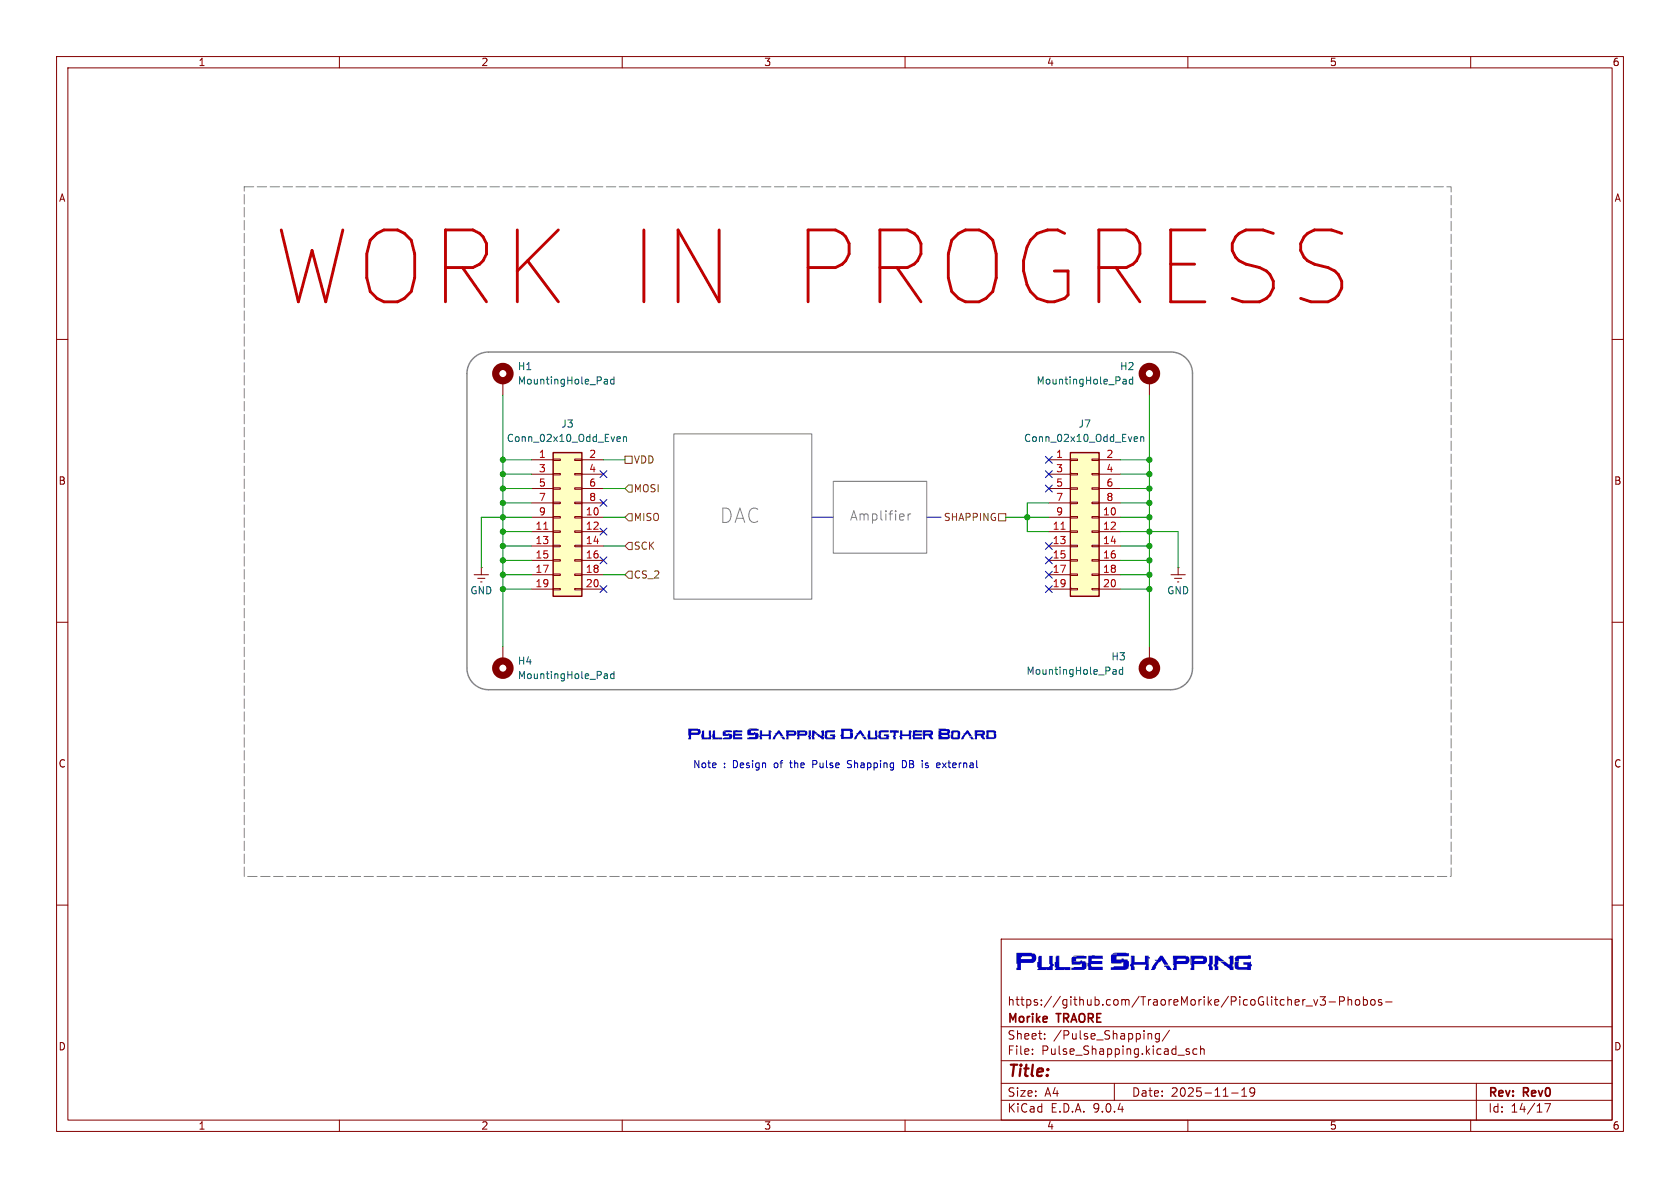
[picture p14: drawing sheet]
<svg xmlns="http://www.w3.org/2000/svg" width="297mm" height="210mm" viewBox="0 0 297 210" stroke-linecap="round" stroke-linejoin="round" font-family="sans-serif">
<defs><g id="words">
<text font-size="17.7" fill="#c20000" x="48.4" y="54.6">WORK IN PROGRESS</text>
<g font-size="4.2" fill="#0000c2">
<text x="179.5" y="172">Pulse</text>
<text x="196.2" y="172">Shapping</text>
</g>
<text font-size="3.5" fill="#848484" x="127.2" y="92.7">DAC</text>
<text font-size="2.8" fill="#840000" x="178" y="190.9">Title:</text>
<g font-size="2.7" fill="#0000c2">
<text x="121.6" y="131">Pulse</text>
<text x="132" y="131">Shapping</text>
<text x="148.5" y="131">Daugther</text>
<text x="165.7" y="131">Board</text>
</g>
<text font-size="2.3" fill="#848484" x="150.2" y="92.2">Amplifier</text>
<g font-size="2.1" fill="#840000">
<text x="178" y="178">https://github.com/TraoreMorike/PicoGlitcher_v3-Phobos-</text>
<text x="178" y="184">Sheet:</text>
<text x="178" y="181.2">Morike</text>
<text x="186.2" y="184">/Pulse_Shapping/</text>
<text x="187" y="181.2">TRAORE</text>
<text x="178" y="186.7">File:</text>
<text x="184.1" y="186.7">Pulse_Shapping.kicad_sch</text>
<text x="178" y="196.9">KiCad</text>
<text x="178" y="194.1">Size:</text>
<text x="184.7" y="194.1">A4</text>
<text x="185.7" y="196.9">E.D.A.</text>
<text x="193.3" y="196.9">9.0.4</text>
<text x="200" y="194.1">Date:</text>
<text x="207" y="194.1">2025-11-19</text>
<text x="263" y="194.3">Rev:</text>
<text x="263" y="196.9">Id:</text>
<text x="267.1" y="196.9">14/17</text>
<text x="269.4" y="194.3">Rev0</text>
</g>
<g font-size="1.8" fill="#840000">
<text x="35" y="11.9">1</text>
<text x="85" y="11.9">2</text>
<text x="135" y="11.9">3</text>
<text x="185" y="11.9">4</text>
<text x="235" y="11.9">5</text>
<text x="285" y="11.9">6</text>
<text x="10.3" y="35.9">A</text>
<text x="285.3" y="35.9">A</text>
<text x="10.3" y="85.9">B</text>
<text x="285.3" y="85.9">B</text>
<text x="10.3" y="135.9">C</text>
<text x="285.3" y="135.9">C</text>
<text x="10.3" y="185.9">D</text>
<text x="285.3" y="185.9">D</text>
<text x="35" y="199.9">1</text>
<text x="85" y="199.9">2</text>
<text x="135" y="199.9">3</text>
<text x="185" y="199.9">4</text>
<text x="235" y="199.9">5</text>
<text x="285" y="199.9">6</text>
</g>
<g font-size="1.8" fill="#006464">
<text x="91.4" y="65.6">H1</text>
<text x="197.9" y="65.6">H2</text>
<text x="91.4" y="68.2">MountingHole_Pad</text>
<text x="183.2" y="68.2">MountingHole_Pad</text>
<text x="99.1" y="75.8">J3</text>
<text x="190.6" y="75.8">J7</text>
<text x="89.5" y="78.3">Conn_02x10_Odd_Even</text>
<text x="180.9" y="78.3">Conn_02x10_Odd_Even</text>
<text x="83.1" y="105.3">GND</text>
<text x="206.2" y="105.3">GND</text>
<text x="91.4" y="117.7">H4</text>
<text x="181.4" y="119.5">MountingHole_Pad</text>
<text x="196.4" y="116.9">H3</text>
<text x="91.4" y="120.2">MountingHole_Pad</text>
</g>
<g font-size="1.8" fill="#a90000">
<text x="95.2" y="81">1</text>
<text x="95.2" y="83.6">3</text>
<text x="104.1" y="81">2</text>
<text x="104.1" y="83.6">4</text>
<text x="186.6" y="81">1</text>
<text x="186.6" y="83.6">3</text>
<text x="195.5" y="81">2</text>
<text x="195.5" y="83.6">4</text>
<text x="95.2" y="86.1">5</text>
<text x="95.2" y="88.6">7</text>
<text x="104.1" y="86.1">6</text>
<text x="104.1" y="88.6">8</text>
<text x="186.6" y="86.1">5</text>
<text x="186.6" y="88.6">7</text>
<text x="195.5" y="86.1">6</text>
<text x="195.5" y="88.6">8</text>
<text x="94.6" y="93.7">11</text>
<text x="95.2" y="91.2">9</text>
<text x="103.5" y="91.2">10</text>
<text x="103.5" y="93.7">12</text>
<text x="186" y="93.7">11</text>
<text x="186.6" y="91.2">9</text>
<text x="194.9" y="91.2">10</text>
<text x="194.9" y="93.7">12</text>
<text x="94.6" y="96.3">13</text>
<text x="94.6" y="98.8">15</text>
<text x="94.6" y="101.3">17</text>
<text x="103.5" y="96.3">14</text>
<text x="103.5" y="98.8">16</text>
<text x="103.5" y="101.3">18</text>
<text x="186" y="96.3">13</text>
<text x="186" y="98.8">15</text>
<text x="186" y="101.3">17</text>
<text x="194.9" y="96.3">14</text>
<text x="194.9" y="98.8">16</text>
<text x="194.9" y="101.3">18</text>
<text x="94.6" y="103.9">19</text>
<text x="103.5" y="103.9">20</text>
<text x="186" y="103.9">19</text>
<text x="194.9" y="103.9">20</text>
</g>
<g font-size="1.8" fill="#725600">
<text x="112" y="82.1">VDD</text>
<text x="112" y="87.2">MOSI</text>
<text x="112" y="92.3">MISO</text>
<text x="166.8" y="92.3">SHAPPING</text>
<text x="112" y="97.4">SCK</text>
<text x="112" y="102.5">CS_2</text>
</g>
<g font-size="1.8" fill="#0000c2">
<text x="122.4" y="136">Note</text>
<text x="127.9" y="136">:</text>
<text x="129.7" y="136">Design</text>
<text x="137.1" y="136">of</text>
<text x="140.2" y="136">the</text>
<text x="144.3" y="136">Pulse</text>
<text x="150.7" y="136">Shapping</text>
<text x="160.6" y="136">DB</text>
<text x="164.3" y="136">is</text>
<text x="167.1" y="136">external</text>
</g>
</g></defs>
<g fill="none" stroke="#840000" stroke-width=".18">
<path d="M10 10h277v190h-277zM12 12h273v186h-273zM60 10v2M110 10v2M160 10v2M210 10v2M260 10v2M10 60h2M88.9 67.3v2.6M285 60h2M10 110h2M207 101.6h2.5"/>
<path d="M207.6 102.2h1.3M208.2 102.9h.2M208.3 100.3h.1M208.3 100.3v1.3M285 110h2M10 160h2M177 166h108v32h-108zM230.9 177.8h1.1M232.2 176.7l.4 1 .4-1M233.4 176.2h.9l-.5 .6 .4 .1v.7l-.2 .1h-.4l-.2-.1M235 177.1h1.1M236.8 177l.7-.1 .2-.2-.1-.4-.2-.1h-.6v1.5"/>
<path d="M238.3 176.2v1.5M238.3 176.8l.2-.1 .4 .1 .1 .9M239.7 176.8l.2-.1 .4 .1 .1 .6-.2 .2-.3 .1-.2-.1zM241 176.8l.5-.1 .2 .3v.4l-.1 .2h-.6M241 176.2v1.5M242.4 176.8l.2-.1 .4 .1 .1 .6-.1 .2-.4 .1-.2-.1zM244.2 176.8l-.3-.1-.2 .2v.2l.5 .2v.3h-.5M245 177.1h1.1M285 160h2M60 198v2M110 198v2M160 198v2"/>
<path d="M177 194.5h108M177 191.5h108M177 187.5h108M177 181.5h108M182.5 186.3v.1M182.5 185.5v.1M184.7 183.6v.1M184.7 182.8v.1M197 191.5v3M203.2 182.7h.2l.2 .2v.8M205 182.8l-.5-.1-.3 .3v.4l.2 .2h.6M205 182.7v1.2l-.3 .3-.4-.1"/>
<path d="M206.7 182.1l-1.2 2M209.7 185.8l.5 .2 .1 .2-.2 .2-.4-.1M209.7 185.5h.5M210 198v2M211.6 185.5l-.4-.1-.3 .3v.4l.1 .2h.6M212.2 185.5l.3-.1 .3 .1 .1 .9M212.2 184.9v1.5M217.7 193.2h1.2M219.5 193.8h.9M219.5 192.7l.5-.4v1.5M221.8 192.9l-.3 .3h-.3l-.2-.3 .1-.5 .4-.1 .2 .1a.99 .99 0 0 1-.3 1.4h-.3M260 198v2"/>
<path d="M261 191.5v6.5M273.1 195.1h1l-.6 1.5"/>
</g>
<circle cx="88.9" cy="66" r="1.27" fill="none" stroke="#840000" stroke-width="1.3"/>
<path d="M107 67l.3 .1 .1 .8M107.4 67.8l-.4 .1M107.4 67.3l-.4 .1M108.5 67.1l-.3-.1-.3 .3 .2 .5h.4M108.5 66.6v1.3" fill="none" stroke="#006464" stroke-width=".18"/>
<path d="M97.8 80h5.1v25.4h-5.1z" fill="#ffffc2"/>
<path d="M97.8 80h5.1v25.4h-5.1z" fill="none" stroke="#840000" stroke-width=".25"/>
<g fill="none" stroke="#840000" stroke-width=".18">
<path d="M203.2 67.3v2.6M94 81.3h3.8M94 83.8h3.8M94 86.4h3.8M94 88.9h3.8M94 91.4h3.8M94 94h3.8M94 96.5h3.8M94 99.1h3.8M97.8 81.2h1.3v.2h-1.3zM97.8 83.7h1.3v.2h-1.3zM97.8 86.2h1.3v.3h-1.3z"/>
<path d="M97.8 88.8h1.3v.2h-1.3zM97.8 91.3h1.3v.3h-1.3zM97.8 93.9h1.3v.2h-1.3zM97.8 96.4h1.3v.2h-1.3zM97.8 98.9h1.3v.3h-1.3zM101.6 81.2h1.3v.2h-1.3zM101.6 83.7h1.3v.2h-1.3zM101.6 86.2h1.3v.3h-1.3zM101.6 88.8h1.3v.2h-1.3zM101.6 91.3h1.3v.3h-1.3zM101.6 93.9h1.3v.2h-1.3zM101.6 96.4h1.3v.2h-1.3z"/>
<path d="M101.6 98.9h1.3v.3h-1.3zM102.9 81.3h3.8M102.9 83.8h3.8M102.9 86.4h3.8M102.9 88.9h3.8M102.9 91.4h3.8M102.9 94h3.8M102.9 96.5h3.8M102.9 99.1h3.8M94 101.6h3.8M94 104.1h3.8M97.8 101.5h1.3v.2h-1.3z"/>
<path d="M97.8 104h1.3v.3h-1.3zM101.6 101.5h1.3v.2h-1.3zM101.6 104h1.3v.3h-1.3zM102.9 101.6h3.8M102.9 104.1h3.8M203.2 114.3v2.5"/>
</g>
<path d="M96.1 93.6h.8" fill="none" stroke="#a90000" stroke-width=".18"/>
<g fill="none" stroke="#006464" stroke-width=".18">
<path d="M109.3 77.2l.3 .1 .1 .2-.6 .1M109.6 78h-.3M110.2 77.3l.2-.1 .3 .1 .1 .7M110.2 77.2v.8M198.7 67h.2l.2 .2v.7M199.1 67.8l-.4 .1M199.1 67.3l-.4 .1M200.2 67.1l-.3-.1-.3 .3 .2 .5h.4M200.2 66.6v1.3M196.9 118.4h.2l.2 .1v.7M197.3 119.1l-.4 .1M197.3 118.7h-.4"/>
<path d="M198.5 118.4h-.4l-.2 .2 .1 .5h.5M198.5 117.9v1.3"/>
</g>
<g fill="none" stroke="#840000" stroke-width="1.3">
<circle cx="203.2" cy="66" r="1.27"/>
<circle cx="203.2" cy="118.1" r="1.27"/>
</g>
<path d="M189.2 80h5.1v25.4h-5.1z" fill="#ffffc2"/>
<path d="M189.2 80h5.1v25.4h-5.1z" fill="none" stroke="#840000" stroke-width=".25"/>
<g fill="none" stroke="#840000" stroke-width=".18">
<path d="M185.4 81.3h3.8M185.4 83.8h3.8M185.4 86.4h3.8M185.4 88.9h3.8M185.4 91.4h3.8M185.4 94h3.8M185.4 96.5h3.8M185.4 99.1h3.8M189.2 81.2h1.3v.2h-1.3zM189.2 83.7h1.3v.2h-1.3zM189.2 86.2h1.3v.3h-1.3zM189.2 88.8h1.3v.2h-1.3z"/>
<path d="M189.2 91.3h1.3v.3h-1.3zM189.2 93.9h1.3v.2h-1.3zM189.2 96.4h1.3v.2h-1.3zM189.2 98.9h1.3v.3h-1.3zM193 81.2h1.3v.2h-1.3zM193 83.7h1.3v.2h-1.3zM193 86.2h1.3v.3h-1.3zM193 88.8h1.3v.2h-1.3zM193 91.3h1.3v.3h-1.3zM193 93.9h1.3v.2h-1.3zM193 96.4h1.3v.2h-1.3zM193 98.9h1.3v.3h-1.3z"/>
<path d="M194.3 81.3h3.8M194.3 83.8h3.8M194.3 86.4h3.8M194.3 88.9h3.8M194.3 91.4h3.8M194.3 94h3.8M194.3 96.5h3.8M194.3 99.1h3.8M83.8 101.6h2.6M84.5 102.2h1.2M85 102.9h.2M85.1 100.3h.1"/>
<path d="M85.1 100.3v1.3M88.9 114.3v2.5M185.4 101.6h3.8M185.4 104.1h3.8M189.2 101.5h1.3v.2h-1.3zM189.2 104h1.3v.3h-1.3zM193 101.5h1.3v.2h-1.3zM193 104h1.3v.3h-1.3zM194.3 101.6h3.8M194.3 104.1h3.8"/>
</g>
<path d="M187.6 93.6h.7" fill="none" stroke="#a90000" stroke-width=".18"/>
<path d="M200.7 77.2l.4 .1v.2l-.6 .1M201.1 78h-.4M201.7 77.3l.1-.1 .3 .1 .1 .7M201.7 77.2v.8M107 119.1l.3 .1 .1 .8M107.4 119.9l-.4 .1M107.4 119.4l-.4 .1M108.5 119.2l-.3-.1-.3 .3 .2 .5h.4M108.5 118.7v1.3" fill="none" stroke="#006464" stroke-width=".18"/>
<circle cx="88.9" cy="118.1" r="1.27" fill="none" stroke="#840000" stroke-width="1.3"/>
<path d="M110.5 96.5l.6-.6h.7v1.3h-.7zM110.5 80.6h1.3v1.3h-1.3zM111.1 85.7h.7v1.3h-.7l-.6-.6zM111.1 90.8h.7v1.3h-.7l-.6-.7zM176.5 90.8h1.3v1.3h-1.3zM111.1 101h.7v1.2h-.7l-.6-.6z" fill="none" stroke="#725600" stroke-width=".18"/>
<path d="M143.5 91.4h3.8M163.8 91.4h2.6" fill="none" stroke="#0000c2" stroke-width=".18"/>
<path d="M82.5 66v52.1M86.4 62.2h120.6M210.8 66v52.1M86.4 121.9h120.6" fill="none" stroke="#848484" stroke-width=".25"/>
<g fill="none" stroke="#009600" stroke-width=".18">
<path d="M88.9 69.9v44.4M203.2 69.9v44.4M88.9 88.9h5.1M88.9 94h5.1M88.9 96.5h5.1M88.9 81.3h5.1M88.9 86.4h5.1M88.9 99.1h5.1M88.9 83.8h5.1M94 91.4h-8.9v8.9M106.7 96.5h3.8M106.7 91.4h3.8"/>
<path d="M106.7 81.3h3.8M106.7 86.4h3.8M177.8 91.4h7.6M185.4 88.9h-3.8v5.1h3.8M198.1 88.9h5.1M198.1 94h10.2v6.3M198.1 96.5h5.1M198.1 91.4h5.1M198.1 81.3h5.1M198.1 86.4h5.1M198.1 99.1h5.1M198.1 83.8h5.1"/>
<path d="M88.9 101.6h5.1M88.9 104.1h5.1M106.7 101.6h3.8M198.1 101.6h5.1M198.1 104.1h5.1"/>
</g>
<g fill="none" stroke="#000084" stroke-width=".18">
<path d="M106.1 93.4l1.2 1.2M106.1 83.2l1.2 1.2M106.1 88.3l1.2 1.2M106.1 98.5l1.2 1.2M107.3 93.4l-1.2 1.2M107.3 83.2l-1.2 1.2M107.3 88.3l-1.2 1.2M107.3 98.5l-1.2 1.2M184.8 85.8l1.2 1.2M184.8 83.2l1.2 1.2M184.8 80.7l1.2 1.2M184.8 98.5l1.2 1.2"/>
<path d="M184.8 95.9l1.2 1.2M186 85.8l-1.2 1.2M186 83.2l-1.2 1.2M186 80.7l-1.2 1.2M186 98.5l-1.2 1.2M186 95.9l-1.2 1.2M106.1 103.5l1.2 1.2M107.3 103.5l-1.2 1.2M184.8 101l1.2 1.2M184.8 103.5l1.2 1.2M186 101l-1.2 1.2M186 103.5l-1.2 1.2"/>
</g>
<g fill="#0000c2">
<path d="M127.9 129.2h1.5v.2h-1.1v.3h.4v-.1l.6 .1v.2h.1v.7l-.3 .1h-1.3v-.3h.2h.9l.1-.4-1.2 .1v-.3h.9h-.9v-.5h.5z"/>
<path d="M129.6 129.1h1.6v.4h-1.2v.2h1.2v.3h-1.3l.1 .3h1.2v.4h-1.6z"/>
<path d="M143.6 129.1h.4l.7 .6-.7-.1v.5h-.1l.1 .6h-.4v-.4h-.1z"/>
<path d="M144.2 129.8h.5l.6 .3v-.7h-.2v-.1h.2v-.2h.4v1h-.1l.1 .6h-.4z"/>
<path d="M145.8 129.8h.5v.6h.9v-.3h-.4v-.3h.8v.3h.1l-.1 .6-1.6-.1h1.2h-1.3l-.1-.3z"/>
<path d="M145.9 129.2l1.7-.1v.4h-1.3v.2h-.5v-.2z"/>
<path d="M159.1 129.1h.4v.7h1.2v-.7h.4v.2h.1v.1h-.1v1.3h-.4l.1-.6h-1.4l.1 .6h-.4v-.4h-.1l.1-.3h1.9v-.8v.8h-1.8v-.8l-.1 .8z"/>
<path d="M161.4 129.1h1.6v.4h-1.2v.2h1.1v.3h-1.2l.1 .3h1.2v.4h-1.6z"/>
<path d="M163.1 129.1h1.4a.47 .47 0 0 1 .4 .5 .47 .47 0 0 1-.3 .4l.2 .4h.2l-.1 .1 .1 .2h-.5l-.3-.7h-.7v.7h-.4l.1-1.2h.3v.2l1-.1v-.2l-1.3 .1v-.1l-.1 .6z"/>
<path d="M172.3 129.1h1.4a.47 .47 0 0 1 .4 .5 .47 .47 0 0 1-.3 .4l.2 .4h.2l-.1 .1v.2h-.4l-.3-.7h-.7v.7h-.4l.1-1.2h.3v.2l1-.1v-.2l-1.3 .1v-.1l-.1 .6z"/>
<path d="M174.4 129.1l1.6 .1 .1 .3v.2h-.4v-.2h-.9v.8h.8l.1-.6h.4l-.1 .8-1.2 .1h1.1l-.1 .1h-1.4v-.4h-.1v-.3h.2z"/>
</g>
<path d="M143.7 135.1h.5M144.2 134.4h-.5v1.3M149.8 135.7h.5M150.3 134.4h-.3l-.2 .3 .1 .3 .4 .1M160.1 134.6l-.6-.2v1.3l.6-.2M163.6 135.7h.4M163.8 134.9l-.2 .1 .2 .3M166 134.9l.2 .3-.6 .1M166.1 135.7h-.1" fill="none" stroke="#0000c2" stroke-width=".18"/>
<g fill="#0000c2">
<path d="M189.6 169.1l.5-.2 2 .1v.4l-1.9 .1v.4h.8v-.1h.3v.1h.6v.3h.2l-.2 1 .2 .1-.6 .2h-2.1v-.4h.4v-.2h1.4v-.5h.1h-.3v.1h-1.5l-.1-.5h1.5h-1.5v-.5l.2-.3h.7z"/>
<path d="M192.4 168.9h.6h2v.6h-2v.4h1.9v.5h-2l.1 .5h2v.6h-2.6v-.7h-.1z"/>
<path d="M214.7 169h.7v.1l1.1 .8h-.9l-.2-.1v.7h-.2v.4h.2v.6h-.7v-.7h-.1v-.3h.1z"/>
<path d="M215.7 170h.9l.7 .5h.1v-1h-.2v-.3h.2v-.2h.7v1.5h-.2v.4h.2v.6h-.7v-.2z"/>
<path d="M218.4 170h.6l-.1 .7 .2 .2 1.4 .1v-.5h-.7v-.4h1.2l.1-.1v.5h.2v.3h-.2v.7l-2.5-.1 1.9-.1h-2l-.2-.4z"/>
<path d="M218.5 169.1l.3-.2h2.3v.6h-2.1v.4h-.6v-.4h-.1z"/>
</g>
<path d="M160.5 90.8v1.1M161 90.8l-.3 .1-.2 .3" fill="none" stroke="#848484" stroke-width=".18"/>
<path d="M119.1 76.7h24.4v29.2h-24.4zM147.3 85.1h16.5v12.7h-16.5z" fill="none" stroke="#848484" stroke-width=".19"/>
<path d="M86.4 62.2a3.8 3.8 0 0 0-3.9 3.8M207 62.2a3.8 3.8 0 0 1 3.8 3.8M82.5 118.1a3.8 3.8 0 0 0 3.9 3.8M210.8 118.1a3.8 3.8 0 0 1-3.8 3.8" fill="none" stroke="#848484" stroke-width=".25"/>
<path d="M43.2 33h213.3v121.9h-213.3z" fill="none" stroke="#848484" stroke-width=".18" stroke-dasharray="1.7 .6"/>
<g fill="#009600" stroke="#009600" stroke-width=".18">
<circle cx="181.6" cy="91.4" r=".46"/>
<circle cx="203.2" cy="104.1" r=".46"/>
<circle cx="88.9" cy="91.4" r=".46"/>
<circle cx="88.9" cy="88.9" r=".46"/>
<circle cx="88.9" cy="86.4" r=".46"/>
<circle cx="88.9" cy="83.8" r=".46"/>
<circle cx="88.9" cy="81.3" r=".46"/>
<circle cx="88.9" cy="104.1" r=".46"/>
<circle cx="88.9" cy="99.1" r=".46"/>
<circle cx="88.9" cy="101.6" r=".46"/>
<circle cx="88.9" cy="94" r=".46"/>
<circle cx="88.9" cy="96.5" r=".46"/>
<circle cx="203.2" cy="86.4" r=".46"/>
<circle cx="203.2" cy="94" r=".46"/>
<circle cx="203.2" cy="83.8" r=".46"/>
<circle cx="203.2" cy="96.5" r=".46"/>
<circle cx="203.2" cy="81.3" r=".46"/>
<circle cx="203.2" cy="88.9" r=".46"/>
<circle cx="203.2" cy="91.4" r=".46"/>
<circle cx="203.2" cy="101.6" r=".46"/>
<circle cx="203.2" cy="99.1" r=".46"/>
</g>
<use href="#words"/>
</svg>
